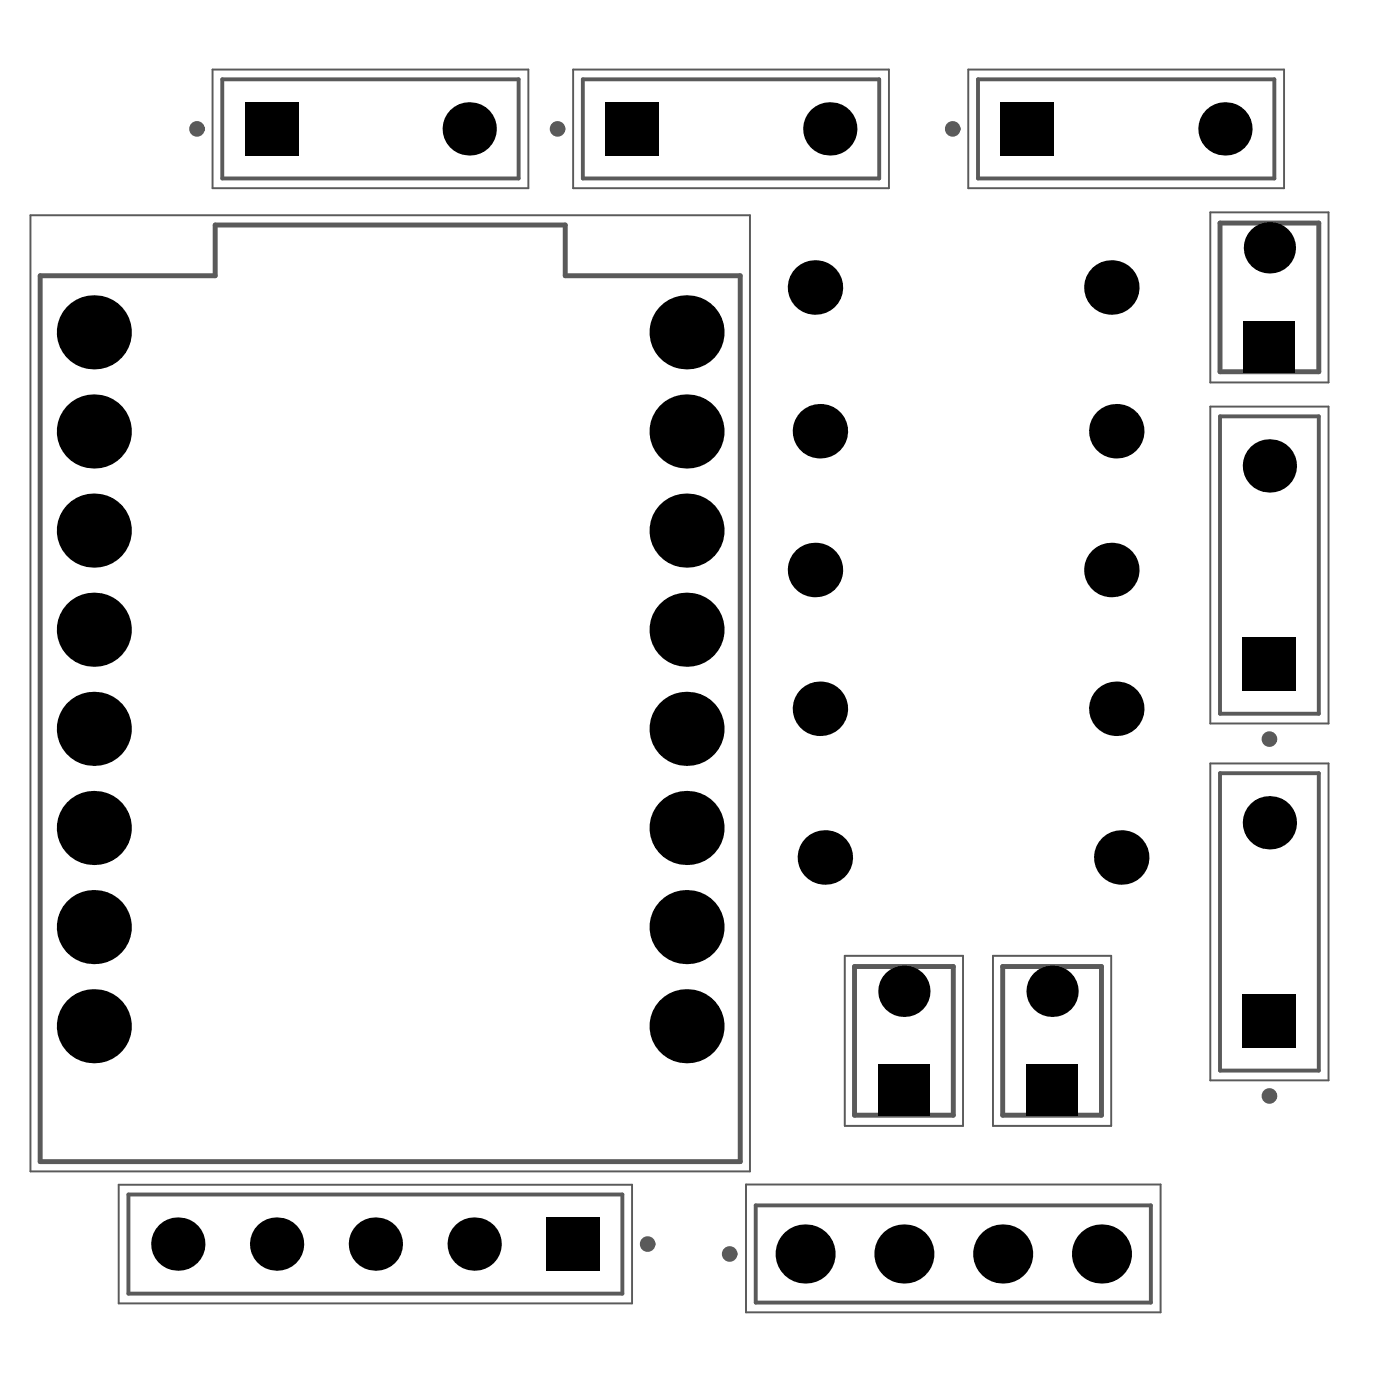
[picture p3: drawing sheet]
<svg xmlns="http://www.w3.org/2000/svg" width="120mm" height="118mm" viewBox="0 0 120 118" stroke-linecap="round" stroke-linejoin="round" font-family="sans-serif">
<path d="M2.6 18.4h61.5v81.6h-61.5zM18.2 5.9h26.9v10.2h-26.9zM49 5.9h26.9v10.2h-26.9zM82.7 5.9h27v10.2h-27zM103.4 18.1h10.1v14.6h-10.1zM103.4 34.7h10.1v27.1h-10.1zM103.4 65.2h10.1v27h-10.1zM72.2 81.6h10.1v14.5h-10.1zM84.8 81.6h10.1v14.5h-10.1zM10.1 101.2h43.9v10.1h-43.9zM63.7 101.1h35.4v11h-35.4z" fill="none" stroke="#5a5a5a" stroke-width=".17"/>
<path d="M19 6.8h25.3v8.4h-25.3zM49.8 6.8h25.3v8.4h-25.3zM83.5 6.8h25.4v8.4h-25.4zM104.2 35.5h8.5v25.4h-8.5zM104.2 66h8.5v25.4h-8.5zM11 102h42.2v8.5h-42.2zM64.6 102.9h33.7v8.3h-33.7z" fill="none" stroke="#5a5a5a" stroke-width=".33"/>
<path d="M104.2 19h8.5v12.7h-8.5zM3.4 23.5h15v-4.3h29.9v4.3h14.9v75.7h-59.8zM73 82.5h8.4v12.7h-8.4zM85.7 82.5h8.4v12.7h-8.4z" fill="none" stroke="#5a5a5a" stroke-width=".42"/>
<g fill="none" stroke="#5a5a5a" stroke-width=".66">
<circle cx="16.8" cy="11" r=".33"/>
<circle cx="47.6" cy="11" r=".33"/>
<circle cx="81.4" cy="11" r=".33"/>
<circle cx="108.4" cy="63.1" r=".33"/>
<circle cx="108.4" cy="93.6" r=".33"/>
<circle cx="55.3" cy="106.2" r=".33"/>
<circle cx="62.3" cy="107.1" r=".33"/>
</g>
<g fill="#000">
<circle cx="40.1" cy="11" r="2.28"/>
<circle cx="70.9" cy="11" r="2.28"/>
<circle cx="104.6" cy="11" r="2.28"/>
<circle cx="8" cy="36.8" r="3.2"/>
<circle cx="8" cy="28.4" r="3.2"/>
<circle cx="58.6" cy="28.4" r="3.2"/>
<circle cx="58.6" cy="36.8" r="3.2"/>
<circle cx="69.6" cy="24.5" r="2.33"/>
<circle cx="70" cy="36.8" r="2.33"/>
<circle cx="94.9" cy="24.5" r="2.33"/>
<circle cx="95.4" cy="36.8" r="2.33"/>
<circle cx="108.4" cy="39.8" r="2.28"/>
<circle cx="108.4" cy="21.2" r="2.19"/>
<circle cx="8" cy="45.3" r="3.2"/>
<circle cx="8" cy="53.8" r="3.2"/>
<circle cx="58.6" cy="53.8" r="3.2"/>
<circle cx="58.6" cy="45.3" r="3.2"/>
<circle cx="69.6" cy="48.7" r="2.33"/>
<circle cx="94.9" cy="48.7" r="2.33"/>
<circle cx="8" cy="70.7" r="3.2"/>
<circle cx="8" cy="62.2" r="3.2"/>
<circle cx="8" cy="79.2" r="3.2"/>
<circle cx="58.6" cy="70.7" r="3.2"/>
<circle cx="58.6" cy="62.2" r="3.2"/>
<circle cx="58.6" cy="79.2" r="3.2"/>
<circle cx="70" cy="60.5" r="2.33"/>
<circle cx="70.5" cy="73.2" r="2.33"/>
<circle cx="95.4" cy="60.5" r="2.33"/>
<circle cx="95.8" cy="73.2" r="2.33"/>
<circle cx="108.4" cy="70.3" r="2.28"/>
<circle cx="8" cy="87.6" r="3.2"/>
<circle cx="58.6" cy="87.6" r="3.2"/>
<circle cx="77.2" cy="84.6" r="2.19"/>
<circle cx="89.9" cy="84.6" r="2.19"/>
<circle cx="15.2" cy="106.2" r="2.28"/>
<circle cx="23.6" cy="106.2" r="2.28"/>
<circle cx="32.1" cy="106.2" r="2.28"/>
<circle cx="40.5" cy="106.2" r="2.28"/>
<circle cx="68.8" cy="107.1" r="2.53"/>
<circle cx="77.2" cy="107.1" r="2.53"/>
<circle cx="85.7" cy="107.1" r="2.53"/>
<circle cx="94.1" cy="107.1" r="2.53"/>
</g>
<g fill="#000">
<path d="M20.9 8.7h4.6v4.6h-4.6z" fill-rule="evenodd"/>
<path d="M51.7 8.7h4.6v4.6h-4.6z" fill-rule="evenodd"/>
<path d="M85.5 8.7h4.5v4.6h-4.5z" fill-rule="evenodd"/>
<path d="M106.2 27.4h4.4v4.4h-4.4z" fill-rule="evenodd"/>
<path d="M106.2 54.4h4.5v4.6h-4.5z" fill-rule="evenodd"/>
<path d="M75 90.9h4.4v4.4h-4.4z" fill-rule="evenodd"/>
<path d="M87.7 90.9h4.4v4.4h-4.4z" fill-rule="evenodd"/>
<path d="M106.2 84.9h4.5v4.6h-4.5z" fill-rule="evenodd"/>
<path d="M46.7 103.9h4.5v4.6h-4.5z" fill-rule="evenodd"/>
</g>
</svg>
